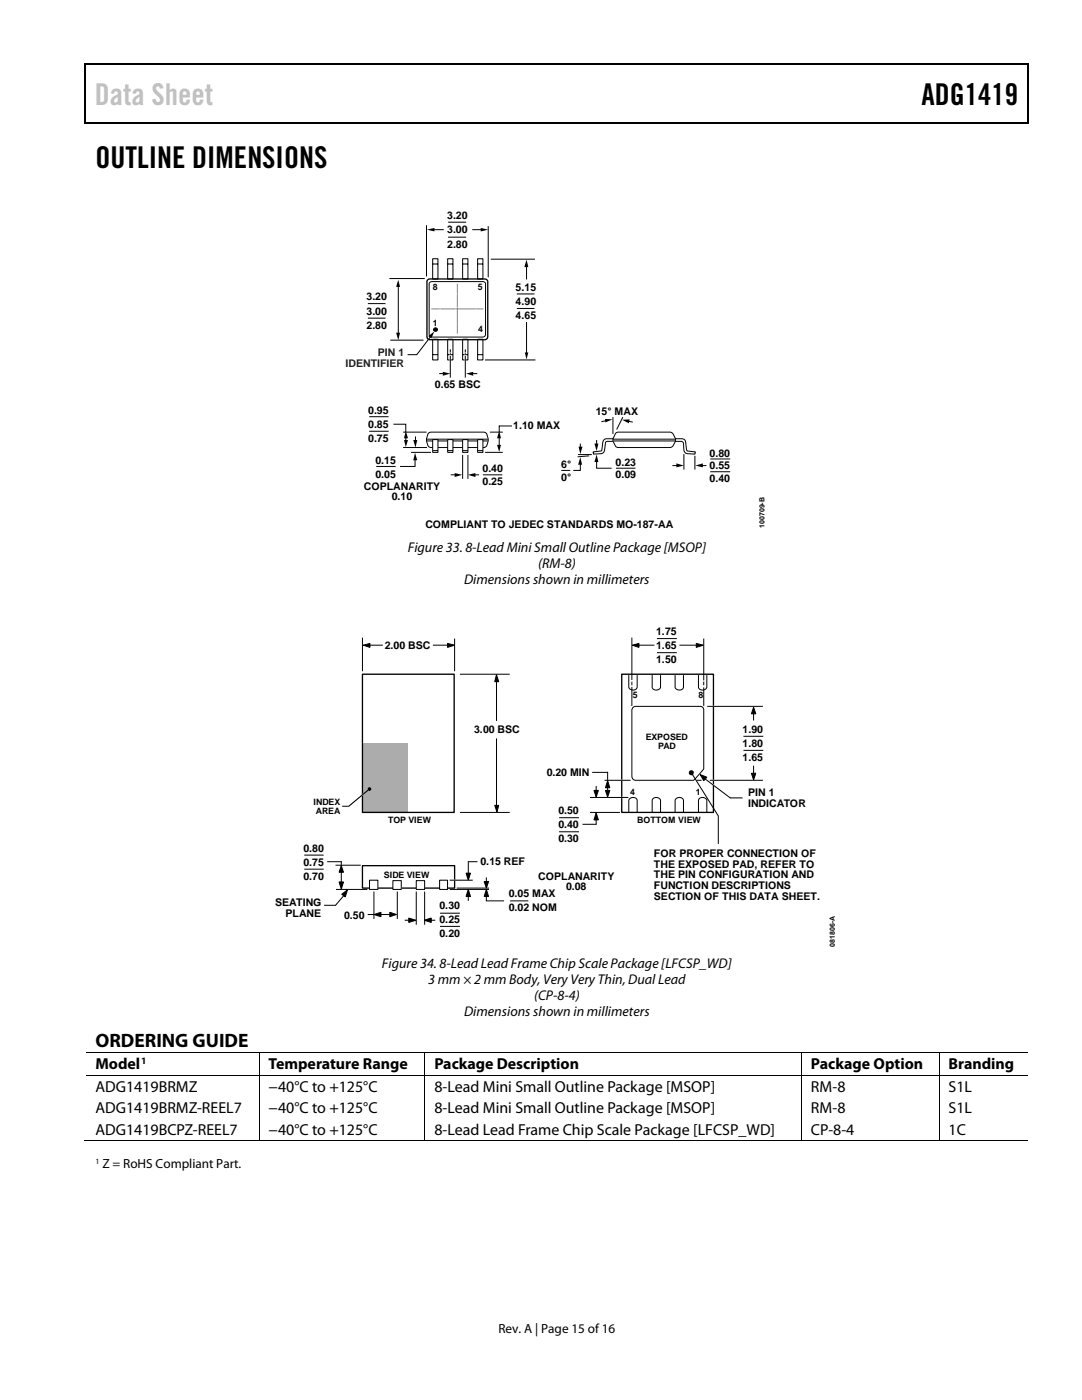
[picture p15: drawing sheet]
<svg xmlns="http://www.w3.org/2000/svg" width="216mm" height="279mm" viewBox="0 0 216 279" stroke-linecap="round" stroke-linejoin="round" font-family="sans-serif">
<defs><g id="words">
<text font-size="6" fill="#c1c1c1" x="18.9" y="21">Data Sheet</text>
<g font-size="6">
<text x="183.9" y="21">ADG1419</text>
<text x="19" y="33.6">OUTLINE DIMENSIONS</text>
</g>
<text font-size="3.9" x="19" y="209">ORDERING GUIDE</text>
<g font-size="3.2">
<text x="19" y="213.4">Model</text>
<text x="53.6" y="213.4">Temperature Range</text>
<text x="86.7" y="213.4">Package Description</text>
<text x="161.8" y="213.4">Package Option</text>
<text x="189.3" y="213.4">Branding</text>
<text x="19" y="217.8">ADG1419BRMZ</text>
<text x="53.6" y="217.8">−40°C to +125°C</text>
<text x="86.7" y="217.8">8-Lead Mini Small Outline Package [MSOP]</text>
<text x="161.8" y="217.8">RM-8</text>
<text x="189.3" y="217.8">S1L</text>
<text x="19" y="222.1">ADG1419BRMZ-REEL7</text>
<text x="19" y="226.4">ADG1419BCPZ-REEL7</text>
<text x="53.6" y="226.4">−40°C to +125°C</text>
<text x="53.6" y="222.1">−40°C to +125°C</text>
<text x="86.7" y="226.4">8-Lead Lead Frame Chip Scale Package [LFCSP_WD]</text>
<text x="86.7" y="222.1">8-Lead Mini Small Outline Package [MSOP]</text>
<text x="161.8" y="226.4">CP-8-4</text>
<text x="161.8" y="222.1">RM-8</text>
<text x="189.3" y="222.1">S1L</text>
<text x="189.3" y="226.4">1C</text>
</g>
<g font-size="2.8">
<text x="81.4" y="110.2">Figure 33. 8-Lead Mini Small Outline Package [MSOP]</text>
<text x="107.4" y="113.4">(RM-8)</text>
<text x="92.6" y="116.6">Dimensions shown in millimeters</text>
<text x="76.2" y="193.3">Figure 34. 8-Lead Lead Frame Chip Scale Package [LFCSP_WD]</text>
<text x="85.5" y="196.4">3 mm × 2 mm Body, Very Very Thin, Dual Lead</text>
<text x="92.6" y="202.8">Dimensions shown in millimeters</text>
<text x="106.6" y="199.6">(CP-8-4)</text>
</g>
<g font-size="2.6">
<text x="20.4" y="233.1">Z = RoHS Compliant Part.</text>
<text x="99.5" y="266">Rev. A | Page 15 of 16</text>
</g>
<g font-size="2.1">
<text x="89.2" y="46.6">3.00</text>
<text x="89.2" y="43.8">3.20</text>
<text x="89.2" y="49.4">2.80</text>
<text x="73.1" y="60">3.20</text>
<text x="102.9" y="58">5.15</text>
<text x="73.1" y="62.8">3.00</text>
<text x="73.1" y="65.6">2.80</text>
<text x="102.9" y="60.8">4.90</text>
<text x="102.9" y="63.6">4.65</text>
<text x="86.8" y="77.4">0.65 BSC</text>
<text x="73.5" y="82.6">0.95</text>
<text x="118.9" y="82.9">15° MAX</text>
<text x="73.5" y="85.4">0.85</text>
<text x="73.5" y="88.2">0.75</text>
<text x="102.4" y="85.6">1.10 MAX</text>
<text x="74.9" y="92.5">0.15</text>
<text x="74.9" y="95.3">0.05</text>
<text x="96.3" y="94.2">0.40</text>
<text x="112" y="95.9">0°</text>
<text x="112" y="93.4">6°</text>
<text x="122.8" y="92.9">0.23</text>
<text x="122.8" y="95.4">0.09</text>
<text x="141.6" y="91.1">0.80</text>
<text x="141.6" y="93.7">0.55</text>
<text x="72.6" y="97.7">COPLANARITY</text>
<text x="78.2" y="99.8">0.10</text>
<text x="96.3" y="96.8">0.25</text>
<text x="141.6" y="96.2">0.40</text>
<text x="84.9" y="105.4">COMPLIANT TO JEDEC STANDARDS MO-187-AA</text>
<text x="76.8" y="129.6">2.00 BSC</text>
<text x="130.9" y="126.7">1.75</text>
<text x="130.9" y="129.5">1.65</text>
<text x="130.9" y="132.3">1.50</text>
<text x="94.6" y="146.2">3.00 BSC</text>
<text x="148.2" y="146.2">1.90</text>
<text x="148.2" y="149.1">1.80</text>
<text x="109.1" y="154.9">0.20 MIN</text>
<text x="148.2" y="151.9">1.65</text>
<text x="149.3" y="158.9">PIN 1</text>
<text x="149.3" y="161">INDICATOR</text>
<text x="111.4" y="162.5">0.50</text>
<text x="111.4" y="165.3">0.40</text>
<text x="60.6" y="170">0.80</text>
<text x="60.6" y="172.8">0.75</text>
<text x="95.9" y="172.7">0.15 REF</text>
<text x="111.4" y="168.1">0.30</text>
<text x="130.5" y="171.1">FOR PROPER CONNECTION OF</text>
<text x="130.5" y="173.2">THE EXPOSED PAD, REFER TO</text>
<text x="60.6" y="175.6">0.70</text>
<text x="101.5" y="179">0.05 MAX</text>
<text x="107.4" y="175.5">COPLANARITY</text>
<text x="113" y="177.6">0.08</text>
<text x="130.5" y="175.3">THE PIN CONFIGURATION AND</text>
<text x="130.5" y="177.4">FUNCTION DESCRIPTIONS</text>
<text x="130.5" y="179.5">SECTION OF THIS DATA SHEET.</text>
<text x="54.9" y="180.8">SEATING</text>
<text x="57" y="182.9">PLANE</text>
<text x="68.7" y="183.4">0.50</text>
<text x="87.7" y="181.5">0.30</text>
<text x="87.7" y="184.3">0.25</text>
<text x="101.5" y="181.8">0.02 NOM</text>
<text x="87.7" y="187.1">0.20</text>
</g>
<g font-size="2.1" fill="#231f1f">
<text x="75.4" y="71">PIN 1</text>
<text x="68.9" y="73.1">IDENTIFIER</text>
</g>
<text font-size="1.9" x="28.2" y="212.3">1</text>
<g font-size="1.8">
<text x="86.4" y="58">8</text>
<text x="95.4" y="58">5</text>
<text x="86.4" y="65.1">1</text>
<text x="95.4" y="66.2">4</text>
<text x="126.3" y="139.3">5</text>
<text x="139.4" y="139.3">8</text>
<text x="128.9" y="147.7">EXPOSED</text>
<text x="131.3" y="149.4">PAD</text>
<text x="62.6" y="160.7">INDEX</text>
<text x="125.8" y="158.7">4</text>
<text x="138.9" y="158.7">1</text>
<text x="63" y="162.4">AREA</text>
<text x="77.4" y="164.3">TOP VIEW</text>
<text x="127.2" y="164.3">BOTTOM VIEW</text>
<text x="76.6" y="175.1">SIDE VIEW</text>
</g>
<text font-size="1.6" x="19" y="232.2">1</text>
<g font-size="1.4">
<text x="152.5" y="105.4" transform="rotate(-90 152.5 105.4)">100709-B</text>
<text x="166.6" y="189" transform="rotate(-90 166.6 189)">081806-A</text>
</g>
</g></defs>
<g fill="#000">
<path d="M16.9 12.7h.2v1h-.2zM16.9 12.7h.2v.3h-.2zM82.5 12.7h.3v.3h-.3zM205.1 12.7h.2v1h-.2zM205.1 12.7h.2v.3h-.2zM16.9 24.4h.2v.3h-.2zM82.3 24.4h.2v.3h-.2zM205.1 24.4h.2v.3h-.2zM79.5 55.9l.3 1.4h-.8zM85.2 45.8l1.5-.3v.7zM95.9 45.5l1.5 .3-1.5 .4zM105.1 51.8l.3 1.5h-.8z"/>
<path d="M79 66.4h.8l-.3 1.5zM85.5 67.1l1.2-1-.6 1.4zM88.4 74.2l1.5 .4-1.5 .4zM93 74.6l1.4-.4v.8zM104.7 70.3h.7l-.3 1.4z"/>
<circle cx="86.9" cy="65.8" r=".38"/>
</g>
<path d="M17 13.7v10.7M17.1 12.8h65.4M82.8 12.8h122.3M205.2 13.7v10.7M17.1 24.5h188" fill="none" stroke="#000" stroke-width=".25"/>
<g fill="none" stroke="#000" stroke-width=".2">
<path d="M77.8 55.6h6.9M79.5 57v9.7M85.1 45v10.1M85.7 56.4l.5-.2h10.2l.4 .2v10.6l-.4 .3-10.5-.1-.3-.5zM86.3 51.6h1.1v4.1h-1.1zM86.4 45.8h2M86.4 52.7h.9M89.3 51.6h1.1v4.1h-1.1zM89.4 44.3h3.6M89.4 47.3h3.6M89.4 52.7h.9M92.3 51.6h1.1v4.1h-1.1z"/>
<path d="M92.4 52.7h.9M94.3 45.8h1.9M95.3 51.6h1.1v4.1h-1.1zM95.4 52.7h.9M97.4 45.2v10M98 51.7h8.6M103.1 58.7h3.5M105.1 53v2.7M73.4 60.6h3.5M73.4 63.5h3.5M78 67.9h6.4M86 67.1l-2.8 3.7h-1.9"/>
<path d="M86.3 67.7h1.1v4.1h-1.1zM86.4 70.8h.9M87.7 74.6h.9M89.3 67.7h1.1v4.1h-1.1zM89.4 70.8h.9M89.9 69.8v.5M89.9 70.6v.2M89.9 71.1v4.2M92.3 67.7h1.1v4.1h-1.1zM92.4 70.8h.9M92.8 69.8v.5M92.8 70.6v.2"/>
<path d="M92.8 71.1v4.2M94.2 74.6h.9M95.3 67.7h1.1v4.1h-1.1zM95.4 70.8h.9M96.9 71.8h9.8M103.1 61.6h3.5M105.1 64.4v6.2M80.5 86.2h4.5M80.5 89.3h4.6M82.1 90.3h3.8M85.3 88h11.9M85.3 87.6h11.9"/>
<path d="M85.5 86.4l.5-.2h10.5a1.29 1.29 0 0 1 .9 1.4v.6a1.16 1.16 0 0 1-.9 1.1h-10.5a1.44 1.44 0 0 1-.9-1.7zM96.4 94.8h3.8M96.9 90.3h3.3M97.9 86.2h2.3M112.1 93.9h1.6M122.4 87.6h12.3M122.5 88h12.2M122.9 86.4l.5-.2 10.5 .1a1.81 1.81 0 0 1 .8 1.9l-.2 .3a1.03 1.03 0 0 1-.8 .8h-10.3a1.74 1.74 0 0 1-1.1-1.7zM123 93.4h3.7M136.5 90.7v2.9M138.7 91.1v2.5M141.8 91.6h3.8"/>
<path d="M141.8 94.1h3.8"/>
<circle cx="86.9" cy="65.8" r=".38"/>
</g>
<path d="M85.3 55.9l.4-.2h11l.5 .2 .1 11.3a.6 .6 0 0 1-.6 .6l-11.2-.1-.3-.5z" fill="none" stroke="#000" stroke-width=".26"/>
<g fill="none" stroke="#808285" stroke-width=".2">
<path d="M91.3 56.7v1.7M91.3 58.7v.1M91.3 59v2.2M86.2 61.6h1.3M87.7 61.6h.1M88.1 61.6h2.7M91.1 61.6h.3M91.3 61.5v.3M91.3 62v2.3M91.3 64.5v.1M91.3 64.8v1.7M91.6 61.6h3"/>
<path d="M94.8 61.6h.1M95.1 61.6h1.3"/>
</g>
<path d="M89.9 70.5v1.7M92.8 70.5v1.7" fill="none" stroke="#fff" stroke-width=".26"/>
<path d="M92.3 87.7h1.1v2.6h-1.1z" fill="#fff" stroke="#000" stroke-width=".2"/>
<path d="M92.4 89.9h.9" fill="none" stroke="#000" stroke-width=".2"/>
<path d="M89.3 87.7h1.1v2.6h-1.1z" fill="#fff" stroke="#000" stroke-width=".2"/>
<path d="M89.4 89.9h.9" fill="none" stroke="#000" stroke-width=".2"/>
<path d="M86.3 87.7h1.1v2.6h-1.1z" fill="#fff" stroke="#000" stroke-width=".2"/>
<path d="M86.5 89.9h.8" fill="none" stroke="#000" stroke-width=".2"/>
<path d="M95.3 87.7h1.1v2.6h-1.1z" fill="#fff" stroke="#000" stroke-width=".2"/>
<g fill="none" stroke="#000" stroke-width=".2">
<path d="M73.7 83.2h3.8M73.7 86.1h3.8M75.1 93.1h3.8M78.5 84.7h2.5v1.5M81 87.2v.9M82.8 91.6v1.5h-3M82.9 87.2v.9M90 94.8h1M92.3 90.9v4.6M93.4 90.9v4.6M94.6 94.8h.9M95.4 89.9h.9"/>
<path d="M99.6 87.2v1.9M102.2 85h-2.6v1.2M115.4 90.7h2.6M115.8 92.5v1.4h-1.4M115.8 88.5v.9M117.5 91l-2.1 .2M119 91.9v1.5h3M119 87.9v.9M121 84l-.9 .1M122.3 87.6h-1.2a.77 .77 0 0 0-.8 .7l-.2 1.6-1.8 .3 .1 .4 1.4-.1a.77 .77 0 0 0 .8-.7l.3-1.6 .3-.1h1M122.3 83.3v3.2M124.2 83.3l-1.1 2.3"/>
<path d="M125.3 84l.9 .2M134.3 92.9h.9M134.8 87.6h1.2a.72 .72 0 0 1 .8 .7l.3 1.7 1.6 .2v.4l-1.4-.1a.77 .77 0 0 1-.8-.7l-.2-1.6-.5-.1h-1M140 92.9h.9M91.8 134.6h9.9M99.1 136v7.8M99.1 147.5v13.2M118.2 154.1h3.1M145.8 159.2h2.3M60.7 170.7h3.9M60.7 173.5h3.9M65.3 172h2.9"/>
<path d="M67 172.7h5M67 177.5h6.3M68.1 172v4.6M74.6 178v5.3M79.3 178v5.3M83.1 178v6.4M84.7 178v6.4M89.7 177.5h7.9M91.2 177.2h6.3M91.8 162.1h9.9M93.4 172h1.9M97 179.8h3.5"/>
<path d="M101.9 179.8h3.4M111.6 163.2h3.9M111.6 166h3.9M116.2 164.5h2.8M117.7 162.1h6M87.8 182.2h4M87.8 184.9h4"/>
</g>
<g fill="#000">
<path d="M80.6 87.8h.8l-.4 1.4zM81 86l.4 1.5h-.8zM82.5 87.8h.8l-.4 1.5zM82.8 90.4l.5 1.5h-.8zM90.7 94.4l1.5 .4-1.5 .4zM93.4 94.8l1.5-.4v.8zM99.2 88.8h.8l-.4 1.4zM99.6 86l.4 1.5h-.8zM115.4 89.1h.8l-.4 1.5zM115.8 91.2l.3 1.5h-.7zM118.6 88.5h.8l-.4 1.5zM119 90.7l.4 1.5h-.8z"/>
<path d="M120.7 83.6l1.5 .1-1.4 .6zM124.1 83.8l1.5-.1-.1 .8zM135 92.5l1.5 .4-1.5 .4zM138.7 92.9l1.5-.4v.8z"/>
</g>
<path d="M72.3 172.8h18.4v4.4h-18.4z" fill="none" stroke="#000" stroke-width=".26"/>
<path d="M73.7 175.7h1.7v1.8h-1.7z" fill="#fff"/>
<path d="M73.7 175.7h1.7v1.8h-1.7z" fill="none" stroke="#000" stroke-width=".2"/>
<path d="M78.4 175.7h1.7v1.8h-1.7z" fill="#fff"/>
<path d="M78.4 175.7h1.7v1.8h-1.7z" fill="none" stroke="#000" stroke-width=".2"/>
<path d="M83.1 175.7h1.6v1.8h-1.6z" fill="#fff"/>
<path d="M83.1 175.7h1.6v1.8h-1.6z" fill="none" stroke="#000" stroke-width=".2"/>
<path d="M87.7 175.7h1.6v1.8h-1.6z" fill="#fff"/>
<path d="M87.7 175.7h1.6v1.8h-1.6z" fill="none" stroke="#000" stroke-width=".2"/>
<path d="M72.5 148.3h9v13.7h-9z" fill="#acacac"/>
<path d="M72.3 134.6h18.3v27.5h-18.3zM124.1 134.6h18.3v27.5h-18.3z" fill="none" stroke="#000" stroke-width=".26"/>
<g fill="none" stroke="#000" stroke-width=".2">
<path d="M72.3 127.4v6.5M72.5 128.8l1.3-.4v.8zM73.6 128.8h2.7M86.5 128.8h3.6M89.3 128.4l1.4 .4-1.4 .4zM90.7 127.5v6.4M99.1 134.6l.4 1.5h-.8zM125.5 134.7v2.4a.88 .88 0 0 0 .8 .6 .88 .88 0 0 0 .8-.6v-2.4M126.1 127.4v8.2M126.1 136.1v.6M126.1 137.2v3.6M126.2 128.8l1.3-.4v.8z"/>
<path d="M127.1 128.8h3.4M130.1 134.7v2.4a.88 .88 0 0 0 .9 .6 .88 .88 0 0 0 .8-.6v-2.4M134.7 134.7v2.4a.88 .88 0 0 0 .8 .6 .88 .88 0 0 0 .9-.6v-2.4M135.7 128.8h3.3M138.9 128.4l1.4 .4-1.4 .4zM139.4 134.7v2.4a.88 .88 0 0 0 .8 .6 .88 .88 0 0 0 .8-.6v-2.4M140.4 127.5v8.2M140.4 136.1v.6M140.4 137.3v3.5M126.3 141.2l.5-.2h12.9a.69 .69 0 0 1 .7 .7v11.7l-1.8 2.2-.2 .1h-11.6a.77 .77 0 0 1-.7-.8v-13.1zM68.3 160.9h1.2M98.7 160.7h.8l-.3 1.3z"/>
<path d="M125.5 162.1v-2.3a.88 .88 0 0 1 .8-.7 .88 .88 0 0 1 .8 .7v2.3M130.1 162.1v-2.3a.88 .88 0 0 1 .9-.7 .88 .88 0 0 1 .8 .7v2.3M134.7 162.1v-2.3a.88 .88 0 0 1 .8-.7 .88 .88 0 0 1 .9 .7v2.3M139.4 162.1v-2.3a.88 .88 0 0 1 .8-.7 .88 .88 0 0 1 .8 .7v2.3"/>
</g>
<path d="M72.5 128.8l1.3-.4v.8zM89.3 128.4l1.4 .4-1.4 .4zM99.1 134.6l.4 1.5h-.8zM126.2 128.8l1.3-.4v.8zM138.9 128.4l1.4 .4-1.4 .4zM98.7 160.7h.8l-.3 1.3z" fill="#000"/>
<path d="M72.2 158.7l.3-.3z" fill="#fdfdfd"/>
<path d="M72.5 158.4l-.3 .3M142.2 156.5l.4 .4" fill="none" stroke="#fff" stroke-width=".26"/>
<g fill="#000">
<path d="M139.7 154.6l1.3 .5-.6 .7zM68.2 178.5l1.1-.9-.4 1.4zM69.6 160.9l3.8-3.2z"/>
<circle cx="73.7" cy="157.5" r=".27"/>
</g>
<g fill="none" stroke="#000" stroke-width=".2">
<path d="M73.4 157.7l-3.8 3.2M139.7 154.6l1.3 .5-.6 .7zM140.3 155.1l5.4 4.1M68.2 178.5l1.1-.9-.4 1.4zM69 178.3l-2 2.4h-2.3"/>
<circle cx="73.7" cy="157.5" r=".27"/>
</g>
<path d="M142.2 155.7h.4z" fill="#fff"/>
<path d="M142.2 155.7h.4" fill="none" stroke="#fff" stroke-width=".26"/>
<path d="M142.2 141h.4z" fill="#fff"/>
<path d="M123.9 159.1h.3M123.9 155.7h.3M142.2 141h.4M90.5 175.7h.3" fill="none" stroke="#fff" stroke-width=".26"/>
<g fill="none" stroke="#000" stroke-width=".2">
<path d="M131.1 127.4h4M131.1 130.3h4M117.7 159.1h7.7M118.5 157.7h.9l-.4 1.4zM119 157v1.6M120.6 155.7h5.2M120.8 157.7h.9l-.5 1.4zM121.2 155.8l.5 1.4h-.9zM121.2 154.1v4.5M138 154.2l5.3 8.6v5.6M139.1 155.7h.8M141.2 141h10.9"/>
<path d="M141.7 155.7h10.4M148.3 146.9h4M148.3 149.8h4M149.9 154.3h.9l-.4 1.3zM150.4 141.4v2.3M150.4 152.9v2.4M150.4 141.1l.4 1.4h-.9zM67.7 176h.8l-.4 1.4zM68.1 172.8l.4 1.3h-.8zM89.8 175.7h4.4M93 174.3h.9l-.5 1.4zM93.4 177.5l.5 1.4h-.9z"/>
<path d="M93.4 172v2.7M93.4 178v1.7M96.6 175.9h.9l-.5 1.3zM97 175.2v1.6M97 178v1.7M97 177.5l.5 1.4h-.9zM119 162.2l.4 1.4h-.9zM119 162.8v1.6M73.5 182.5h4.5M74.6 182.5l1.4-.4v.9zM77.8 182.1l1.3 .4-1.3 .5zM80.9 183.7h1.5"/>
<path d="M81.6 183.2l1.4 .5-1.4 .4zM84.6 183.7l1.4-.5v.9zM85.1 183.7h1.7M17.1 210.1h34.5M17.1 214.6h34.5M51.7 210.2v4.3M51.7 214.7v12.9M51.8 210.1h32.9M51.8 214.6h32.9M84.8 210.2v4.3M84.8 214.7v12.9M84.9 210.1h74.9"/>
<path d="M84.9 214.6h74.9M159.9 210.2v4.3M159.9 214.7v12.9M160 210.1h27.3M160 214.6h27.3M187.4 210.2v4.3M187.4 214.7v12.9M187.5 210.1h17.6M187.5 214.6h17.6M16.9 227.7h34.7M51.8 227.7h32.9M84.9 227.7h74.9"/>
<path d="M160 227.7h27.3M187.5 227.7h17.6"/>
</g>
<g fill="#000">
<path d="M118.5 157.7h.9l-.4 1.4zM121.2 155.8l.5 1.4h-.9zM120.8 157.7h.9l-.5 1.4zM150.4 141.1l.4 1.4h-.9zM149.9 154.3h.9l-.4 1.3zM68.1 172.8l.4 1.3h-.8zM67.7 176h.8l-.4 1.4zM93.4 177.5l.5 1.4h-.9zM93 174.3h.9l-.5 1.4zM97 177.5l.5 1.4h-.9zM96.6 175.9h.9l-.5 1.3zM119 162.2l.4 1.4h-.9z"/>
<path d="M74.6 182.5l1.4-.4v.9zM77.8 182.1l1.3 .4-1.3 .5zM81.6 183.2l1.4 .5-1.4 .4zM84.6 183.7l1.4-.5v.9zM51.6 210h.2v.2h-.2zM51.6 214.5h.2v.2h-.2zM84.7 210h.2v.2h-.2zM84.7 214.5h.2v.2h-.2zM159.8 210h.2v.2h-.2zM159.8 214.5h.2v.2h-.2zM187.3 210h.2v.2h-.2zM187.3 214.5h.2v.2h-.2z"/>
<path d="M51.6 227.6h.2v.2h-.2zM84.7 227.6h.2v.2h-.2zM159.8 227.6h.2v.2h-.2zM187.3 227.6h.2v.2h-.2z"/>
<circle cx="138" cy="154.2" r=".51"/>
</g>
<use href="#words"/>
</svg>
